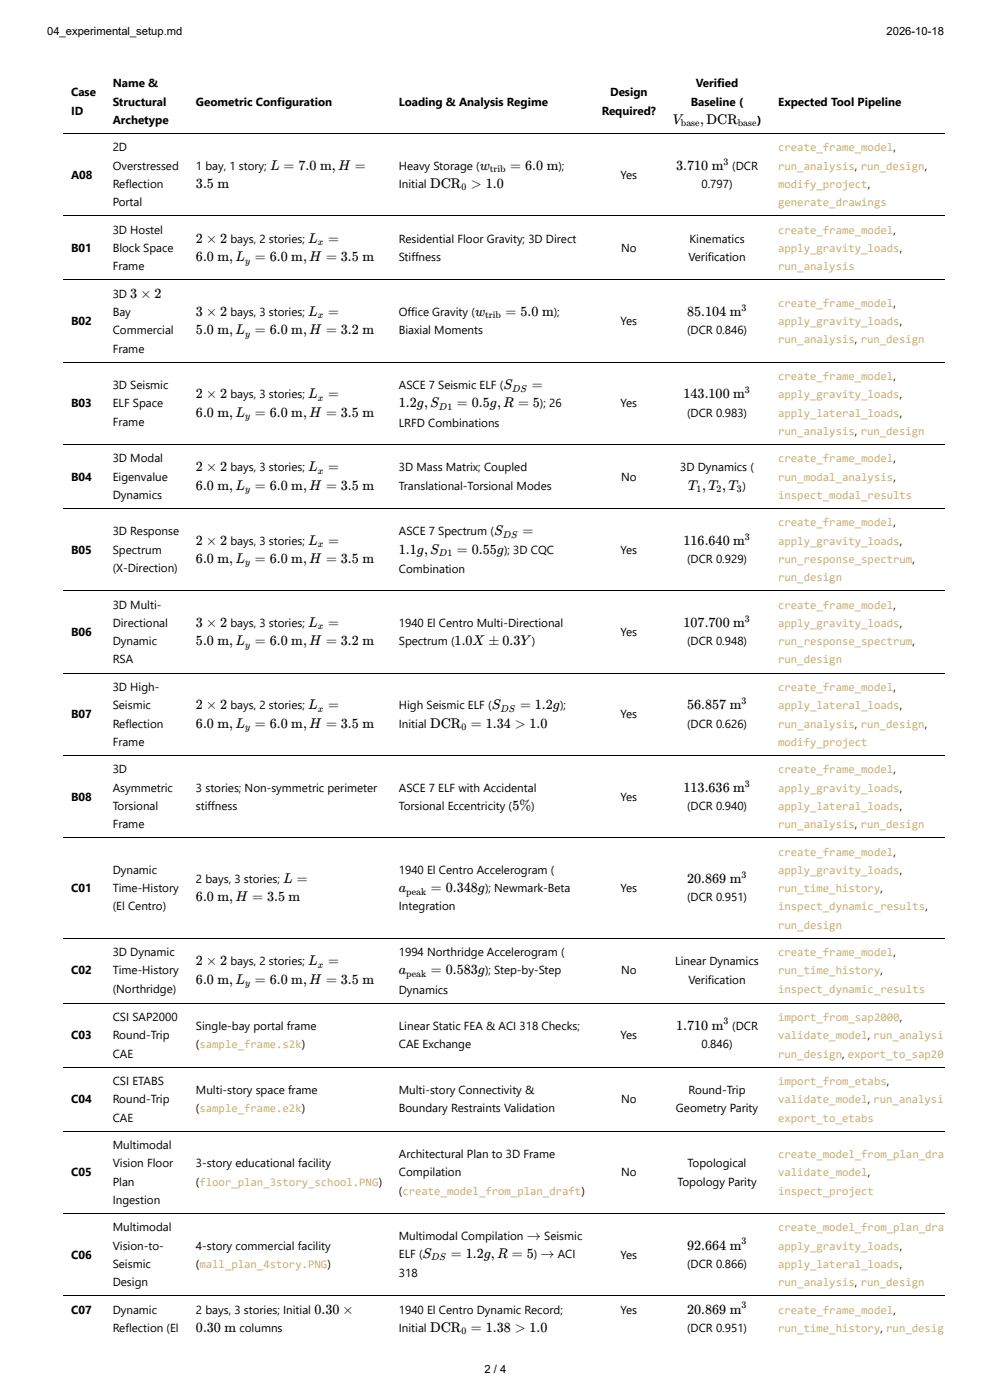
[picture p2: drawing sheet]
<svg xmlns="http://www.w3.org/2000/svg" width="210mm" height="297mm" viewBox="0 0 210 297" stroke-linecap="round" stroke-linejoin="round" font-family="sans-serif">
<defs><g id="words">
<g font-size="3">
<text x="142.7" y="26.3">V</text>
<text x="148.6" y="26.3">,DCR</text>
<text x="57.3" y="36">L = 7.0 m,H =</text>
<text x="101.8" y="36">w</text>
<text x="108.3" y="36">= 6.0 m</text>
<text x="143.4" y="36">3.710 m</text>
<text x="41.6" y="39.9">3.5 m</text>
<text x="91.2" y="39.9">DCR &gt; 1.0</text>
<text x="41.6" y="51.5">2 × 2</text>
<text x="65.4" y="51.5">L</text>
<text x="69.6" y="51.5">=</text>
<text x="41.6" y="55.4">6.0 m,L = 6.0 m,H = 3.5 m</text>
<text x="27.6" y="63.1">3 × 2</text>
<text x="41.6" y="67">3 × 2</text>
<text x="41.6" y="70.9">5.0 m,L = 6.0 m,H = 3.2 m</text>
<text x="65.4" y="67">L</text>
<text x="69.6" y="67">=</text>
<text x="100.8" y="67">w</text>
<text x="107.3" y="67">= 5.0 m</text>
<text x="145.8" y="67">85.104 m</text>
<text x="106.8" y="82.6">S</text>
<text x="112.8" y="82.6">=</text>
<text x="41.6" y="84.5">2 × 2</text>
<text x="41.6" y="88.4">6.0 m,L = 6.0 m,H = 3.5 m</text>
<text x="65.4" y="84.5">L</text>
<text x="69.6" y="84.5">=</text>
<text x="84.6" y="86.4">1.2g,S</text>
<text x="96.9" y="86.4">= 0.5g,R = 5</text>
<text x="145" y="84.5">143.100 m</text>
<text x="41.6" y="100">2 × 2</text>
<text x="65.4" y="100">L</text>
<text x="69.6" y="100">=</text>
<text x="41.6" y="103.9">6.0 m,L = 6.0 m,H = 3.5 m</text>
<text x="146" y="103.9">T ,T ,T</text>
<text x="104.8" y="113.6">S</text>
<text x="110.8" y="113.6">=</text>
<text x="41.6" y="115.5">2 × 2</text>
<text x="41.6" y="119.4">6.0 m,L = 6.0 m,H = 3.5 m</text>
<text x="65.4" y="115.5">L</text>
<text x="69.6" y="115.5">=</text>
<text x="84.6" y="117.5">1.1g,S</text>
<text x="96.9" y="117.5">= 0.55g</text>
<text x="145" y="115.5">116.640 m</text>
<text x="41.6" y="133">3 × 2</text>
<text x="41.6" y="136.9">5.0 m,L = 6.0 m,H = 3.2 m</text>
<text x="65.4" y="133">L</text>
<text x="69.6" y="133">=</text>
<text x="96.4" y="136.9">1.0X ± 0.3Y</text>
<text x="145" y="133">107.700 m</text>
<text x="41.6" y="150.5">2 × 2</text>
<text x="41.6" y="154.3">6.0 m,L = 6.0 m,H = 3.5 m</text>
<text x="65.4" y="150.5">L</text>
<text x="69.6" y="150.5">=</text>
<text x="91.2" y="154.3">DCR = 1.34 &gt; 1.0</text>
<text x="104.3" y="150.5">S</text>
<text x="110.3" y="150.5">= 1.2g</text>
<text x="145.8" y="150.5">56.857 m</text>
<text x="145" y="167.9">113.636 m</text>
<text x="108.7" y="171.8">5%</text>
<text x="41.6" y="191.2">6.0 m,H = 3.5 m</text>
<text x="60.1" y="187.3">L =</text>
<text x="84.6" y="189.3">a</text>
<text x="91.4" y="189.3">= 0.348g</text>
<text x="145.8" y="187.3">20.869 m</text>
<text x="41.6" y="204.8">2 × 2</text>
<text x="41.6" y="208.7">6.0 m,L = 6.0 m,H = 3.5 m</text>
<text x="65.4" y="204.8">L</text>
<text x="69.6" y="204.8">=</text>
<text x="84.6" y="206.7">a</text>
<text x="91.4" y="206.7">= 0.583g</text>
<text x="143.4" y="218.5">1.710 m</text>
<text x="111.8" y="263">→</text>
<text x="89.6" y="266.9">S</text>
<text x="95.6" y="266.9">= 1.2g,R = 5 →</text>
<text x="145.8" y="265.1">92.664 m</text>
<text x="66.7" y="278.7">0.30 ×</text>
<text x="145.8" y="278.7">20.869 m</text>
<text x="41.6" y="282.6">0.30 m</text>
<text x="91.2" y="282.6">DCR = 1.38 &gt; 1.0</text>
</g>
<g font-size="2.5">
<text x="15.1" y="20.5">Case</text>
<text x="23.9" y="18.5">Name &amp;</text>
<text x="23.9" y="22.4">Structural</text>
<text x="41.6" y="22.4">Geometric Configuration</text>
<text x="84.6" y="22.4">Loading &amp; Analysis Regime</text>
<text x="129.4" y="20.5">Design</text>
<text x="146.5" y="22.4">Baseline (</text>
<text x="147.6" y="18.5">Verified</text>
<text x="165.1" y="22.4">Expected Tool Pipeline</text>
<text x="15.1" y="24.3">ID</text>
<text x="23.9" y="26.3">Archetype</text>
<text x="127.6" y="24.3">Required?</text>
<text x="160.6" y="26.3">)</text>
<text x="23.9" y="32.1">2D</text>
<text x="23.9" y="36">Overstressed</text>
<text x="41.6" y="36">1 bay, 1 story;</text>
<text x="84.6" y="36">Heavy Storage (</text>
<text x="118.5" y="36">);</text>
<text x="155.3" y="36">(DCR</text>
<text x="15.1" y="37.9">A08</text>
<text x="23.9" y="39.9">Reflection</text>
<text x="84.6" y="39.9">Initial</text>
<text x="131.7" y="37.9">Yes</text>
<text x="148.8" y="39.9">0.797)</text>
<text x="23.9" y="43.7">Portal</text>
<text x="15.1" y="53.4">B01</text>
<text x="23.9" y="49.6">3D Hostel</text>
<text x="23.9" y="53.4">Block Space</text>
<text x="48.9" y="51.5">bays, 2 stories;</text>
<text x="84.6" y="51.5">Residential Floor Gravity; 3D Direct</text>
<text x="131.8" y="53.4">No</text>
<text x="146.3" y="51.5">Kinematics</text>
<text x="23.9" y="57.3">Frame</text>
<text x="84.6" y="55.4">Stiffness</text>
<text x="146" y="55.4">Verification</text>
<text x="23.9" y="63.1">3D</text>
<text x="15.1" y="69">B02</text>
<text x="23.9" y="67">Bay</text>
<text x="23.9" y="70.9">Commercial</text>
<text x="48.9" y="67">bays, 3 stories;</text>
<text x="84.6" y="67">Office Gravity (</text>
<text x="84.6" y="70.9">Biaxial Moments</text>
<text x="117.5" y="67">);</text>
<text x="131.7" y="69">Yes</text>
<text x="145.7" y="70.9">(DCR 0.846)</text>
<text x="23.9" y="74.8">Frame</text>
<text x="23.9" y="82.6">3D Seismic</text>
<text x="84.6" y="82.6">ASCE 7 Seismic ELF (</text>
<text x="15.1" y="86.4">B03</text>
<text x="23.9" y="86.4">ELF Space</text>
<text x="48.9" y="84.5">bays, 3 stories;</text>
<text x="114.5" y="86.4">); 26</text>
<text x="131.7" y="86.4">Yes</text>
<text x="145.7" y="88.4">(DCR 0.983)</text>
<text x="23.9" y="90.3">Frame</text>
<text x="84.6" y="90.5">LRFD Combinations</text>
<text x="15.1" y="102">B04</text>
<text x="23.9" y="98.1">3D Modal</text>
<text x="23.9" y="102">Eigenvalue</text>
<text x="48.9" y="100">bays, 3 stories;</text>
<text x="84.6" y="100">3D Mass Matrix; Coupled</text>
<text x="131.8" y="102">No</text>
<text x="144.3" y="100">3D Dynamics (</text>
<text x="23.9" y="105.8">Dynamics</text>
<text x="84.6" y="103.9">Translational-Torsional Modes</text>
<text x="157.5" y="103.9">)</text>
<text x="23.9" y="113.6">3D Response</text>
<text x="84.6" y="113.6">ASCE 7 Spectrum (</text>
<text x="15.1" y="117.5">B05</text>
<text x="23.9" y="117.5">Spectrum</text>
<text x="48.9" y="115.5">bays, 3 stories;</text>
<text x="106.9" y="117.5">); 3D CQC</text>
<text x="131.7" y="117.5">Yes</text>
<text x="145.7" y="119.4">(DCR 0.929)</text>
<text x="23.9" y="121.4">(X-Direction)</text>
<text x="84.6" y="121.5">Combination</text>
<text x="23.9" y="129.1">3D Multi-</text>
<text x="15.1" y="134.9">B06</text>
<text x="23.9" y="133">Directional</text>
<text x="23.9" y="136.9">Dynamic</text>
<text x="48.9" y="133">bays, 3 stories;</text>
<text x="84.6" y="133">1940 El Centro Multi-Directional</text>
<text x="84.6" y="136.9">Spectrum (</text>
<text x="112.8" y="136.9">)</text>
<text x="131.7" y="134.9">Yes</text>
<text x="145.7" y="136.9">(DCR 0.948)</text>
<text x="23.9" y="140.8">RSA</text>
<text x="23.9" y="146.6">3D High-</text>
<text x="15.1" y="152.4">B07</text>
<text x="23.9" y="150.5">Seismic</text>
<text x="23.9" y="154.3">Reflection</text>
<text x="48.9" y="150.5">bays, 2 stories;</text>
<text x="84.6" y="150.5">High Seismic ELF (</text>
<text x="84.6" y="154.3">Initial</text>
<text x="118.8" y="150.5">);</text>
<text x="131.7" y="152.4">Yes</text>
<text x="145.7" y="154.3">(DCR 0.626)</text>
<text x="23.9" y="158.2">Frame</text>
<text x="23.9" y="164">3D</text>
<text x="23.9" y="167.9">Asymmetric</text>
<text x="41.6" y="167.9">3 stories; Non-symmetric perimeter</text>
<text x="84.6" y="167.9">ASCE 7 ELF with Accidental</text>
<text x="15.1" y="169.9">B08</text>
<text x="23.9" y="171.8">Torsional</text>
<text x="41.6" y="171.8">stiffness</text>
<text x="84.6" y="171.8">Torsional Eccentricity (</text>
<text x="112.7" y="171.8">)</text>
<text x="131.7" y="169.9">Yes</text>
<text x="145.7" y="171.8">(DCR 0.940)</text>
<text x="23.9" y="175.7">Frame</text>
<text x="23.9" y="185.4">Dynamic</text>
<text x="84.6" y="185.4">1940 El Centro Accelerogram (</text>
<text x="15.1" y="189.3">C01</text>
<text x="23.9" y="189.3">Time-History</text>
<text x="41.6" y="187.3">2 bays, 3 stories;</text>
<text x="102.9" y="189.3">); Newmark-Beta</text>
<text x="131.7" y="189.3">Yes</text>
<text x="145.7" y="191.2">(DCR 0.951)</text>
<text x="23.9" y="193.1">(El Centro)</text>
<text x="84.6" y="193.1">Integration</text>
<text x="23.9" y="202.8">3D Dynamic</text>
<text x="84.6" y="202.8">1994 Northridge Accelerogram (</text>
<text x="15.1" y="206.7">C02</text>
<text x="23.9" y="206.7">Time-History</text>
<text x="48.9" y="204.8">bays, 2 stories;</text>
<text x="102.9" y="206.7">); Step-by-Step</text>
<text x="131.8" y="206.7">No</text>
<text x="143.3" y="204.8">Linear Dynamics</text>
<text x="146" y="208.7">Verification</text>
<text x="23.9" y="210.6">(Northridge)</text>
<text x="84.6" y="210.8">Dynamics</text>
<text x="15.1" y="220.5">C03</text>
<text x="23.9" y="216.6">CSI SAP2000</text>
<text x="23.9" y="220.5">Round-Trip</text>
<text x="41.6" y="218.5">Single-bay portal frame</text>
<text x="84.6" y="218.5">Linear Static FEA &amp; ACI 318 Checks;</text>
<text x="131.7" y="220.5">Yes</text>
<text x="155.3" y="218.5">(DCR</text>
<text x="23.9" y="224.4">CAE</text>
<text x="41.6" y="222.4">(sample_frame.s2k)</text>
<text x="84.6" y="222.4">CAE Exchange</text>
<text x="148.8" y="222.4">0.846)</text>
<text x="23.9" y="230.2">CSI ETABS</text>
<text x="41.6" y="232.1">Multi-story space frame</text>
<text x="84.6" y="232.1">Multi-story Connectivity &amp;</text>
<text x="146.1" y="232.1">Round-Trip</text>
<text x="15.1" y="234.1">C04</text>
<text x="23.9" y="234.1">Round-Trip</text>
<text x="23.9" y="237.9">CAE</text>
<text x="41.6" y="236">(sample_frame.e2k)</text>
<text x="84.6" y="236">Boundary Restraints Validation</text>
<text x="131.8" y="234.1">No</text>
<text x="143.4" y="236">Geometry Parity</text>
<text x="23.9" y="243.8">Multimodal</text>
<text x="84.6" y="245.7">Architectural Plan to 3D Frame</text>
<text x="15.1" y="249.6">C05</text>
<text x="23.9" y="247.7">Vision Floor</text>
<text x="23.9" y="251.5">Plan</text>
<text x="41.6" y="247.7">3-story educational facility</text>
<text x="41.6" y="251.5">(floor_plan_3story_school.PNG)</text>
<text x="84.6" y="249.6">Compilation</text>
<text x="131.8" y="249.6">No</text>
<text x="143.7" y="251.5">Topology Parity</text>
<text x="145.9" y="247.7">Topological</text>
<text x="23.9" y="255.4">Ingestion</text>
<text x="84.6" y="253.5">(create_model_from_plan_draft)</text>
<text x="23.9" y="261.2">Multimodal</text>
<text x="84.6" y="263">Multimodal Compilation</text>
<text x="115.4" y="263">Seismic</text>
<text x="15.1" y="267.1">C06</text>
<text x="23.9" y="265.1">Vision-to-</text>
<text x="23.9" y="269">Seismic</text>
<text x="41.6" y="265.1">4-story commercial facility</text>
<text x="41.6" y="269">(mall_plan_4story.PNG)</text>
<text x="84.6" y="266.9">ELF (</text>
<text x="113.3" y="266.9">)</text>
<text x="118.3" y="266.9">ACI</text>
<text x="131.7" y="267.1">Yes</text>
<text x="145.7" y="269">(DCR 0.866)</text>
<text x="23.9" y="272.9">Design</text>
<text x="84.6" y="270.9">318</text>
<text x="15.1" y="278.7">C07</text>
<text x="23.9" y="278.7">Dynamic</text>
<text x="41.6" y="278.7">2 bays, 3 stories; Initial</text>
<text x="84.6" y="278.7">1940 El Centro Dynamic Record;</text>
<text x="131.7" y="278.7">Yes</text>
<text x="23.9" y="282.6">Reflection (El</text>
<text x="50.8" y="282.6">columns</text>
<text x="84.6" y="282.6">Initial</text>
<text x="145.7" y="282.6">(DCR 0.951)</text>
</g>
<g font-size="2.5" fill="#c9ae75">
<text x="165.1" y="32.1">create_frame_model,</text>
<text x="165.1" y="36">run_analysis, run_design,</text>
<text x="165.1" y="39.9">modify_project,</text>
<text x="165.1" y="43.7">generate_drawings</text>
<text x="165.1" y="49.6">create_frame_model,</text>
<text x="165.1" y="53.4">apply_gravity_loads,</text>
<text x="165.1" y="57.3">run_analysis</text>
<text x="165.1" y="65.1">create_frame_model,</text>
<text x="165.1" y="69">apply_gravity_loads,</text>
<text x="165.1" y="72.8">run_analysis, run_design</text>
<text x="165.1" y="80.6">create_frame_model,</text>
<text x="165.1" y="84.5">apply_gravity_loads,</text>
<text x="165.1" y="88.4">apply_lateral_loads,</text>
<text x="165.1" y="92.3">run_analysis, run_design</text>
<text x="165.1" y="98.1">create_frame_model,</text>
<text x="165.1" y="102">run_modal_analysis,</text>
<text x="165.1" y="105.8">inspect_modal_results</text>
<text x="165.1" y="111.7">create_frame_model,</text>
<text x="165.1" y="115.5">apply_gravity_loads,</text>
<text x="165.1" y="119.4">run_response_spectrum,</text>
<text x="165.1" y="123.3">run_design</text>
<text x="165.1" y="129.1">create_frame_model,</text>
<text x="165.1" y="133">apply_gravity_loads,</text>
<text x="165.1" y="136.9">run_response_spectrum,</text>
<text x="165.1" y="140.8">run_design</text>
<text x="165.1" y="146.6">create_frame_model,</text>
<text x="165.1" y="150.5">apply_lateral_loads,</text>
<text x="165.1" y="154.3">run_analysis, run_design,</text>
<text x="165.1" y="158.2">modify_project</text>
<text x="165.1" y="164">create_frame_model,</text>
<text x="165.1" y="167.9">apply_gravity_loads,</text>
<text x="165.1" y="171.8">apply_lateral_loads,</text>
<text x="165.1" y="175.7">run_analysis, run_design</text>
<text x="165.1" y="181.5">create_frame_model,</text>
<text x="165.1" y="185.4">apply_gravity_loads,</text>
<text x="165.1" y="189.3">run_time_history,</text>
<text x="165.1" y="193.1">inspect_dynamic_results,</text>
<text x="165.1" y="197">run_design</text>
<text x="165.1" y="202.8">create_frame_model,</text>
<text x="165.1" y="206.7">run_time_history,</text>
<text x="165.1" y="210.6">inspect_dynamic_results</text>
<text x="165.1" y="216.6">import_from_sap2000,</text>
<text x="165.1" y="220.5">validate_model, run_analysi</text>
<text x="165.1" y="224.4">run_design, export_to_sap20</text>
<text x="165.1" y="230.2">import_from_etabs,</text>
<text x="165.1" y="234.1">validate_model, run_analysi</text>
<text x="165.1" y="237.9">export_to_etabs</text>
<text x="165.1" y="245.7">create_model_from_plan_dra</text>
<text x="165.1" y="249.6">validate_model,</text>
<text x="165.1" y="253.5">inspect_project</text>
<text x="165.1" y="261.2">create_model_from_plan_dra</text>
<text x="165.1" y="265.1">apply_gravity_loads,</text>
<text x="165.1" y="269">apply_lateral_loads,</text>
<text x="165.1" y="272.9">run_analysis, run_design</text>
<text x="165.1" y="278.7">create_frame_model,</text>
<text x="165.1" y="282.6">run_time_history, run_desig</text>
</g>
<g font-size="2.4">
<text x="10" y="7.4">04_experimental_setup.md</text>
<text x="188.1" y="7.4">2026-10-18</text>
<text x="102.8" y="291.3">2 / 4</text>
</g>
<g font-size="2.1">
<text x="144.4" y="26.8">base</text>
<text x="156.5" y="26.8">base</text>
<text x="153.5" y="34.9">3</text>
<text x="97.9" y="40.4">0</text>
<text x="103.9" y="36.5">trib</text>
<text x="67.4" y="52">x</text>
<text x="52" y="55.9">y</text>
<text x="157.3" y="66">3</text>
<text x="52" y="71.4">y</text>
<text x="67.4" y="67.6">x</text>
<text x="102.9" y="67.6">trib</text>
<text x="108.6" y="83.1">DS</text>
<text x="158" y="83.4">3</text>
<text x="52" y="88.9">y</text>
<text x="67.4" y="85">x</text>
<text x="93.1" y="87">D1</text>
<text x="67.4" y="100.5">x</text>
<text x="52" y="104.4">y</text>
<text x="147.8" y="104.4">1</text>
<text x="152" y="104.4">2</text>
<text x="156.3" y="104.4">3</text>
<text x="52" y="119.9">y</text>
<text x="67.4" y="116.1">x</text>
<text x="93.1" y="118">D1</text>
<text x="106.6" y="114.1">DS</text>
<text x="158" y="114.5">3</text>
<text x="158" y="131.9">3</text>
<text x="52" y="137.4">y</text>
<text x="67.4" y="133.5">x</text>
<text x="157.3" y="149.4">3</text>
<text x="52" y="154.9">y</text>
<text x="67.4" y="151">x</text>
<text x="97.9" y="154.9">0</text>
<text x="106.2" y="151">DS</text>
<text x="158" y="166.9">3</text>
<text x="86.2" y="189.8">peak</text>
<text x="157.3" y="186.3">3</text>
<text x="52" y="209.2">y</text>
<text x="67.4" y="205.3">x</text>
<text x="86.2" y="207.3">peak</text>
<text x="153.5" y="217.3">3</text>
<text x="157.3" y="263.9">3</text>
<text x="91.5" y="267.4">DS</text>
<text x="157.3" y="277.5">3</text>
<text x="97.9" y="282.9">0</text>
</g>
</g></defs>
<g fill="none" stroke="#000" stroke-width=".21">
<path d="M13.3 28.3h187M13.3 45.8h187M13.3 59.4h187M13.3 76.8h187M13.3 94.3h187M13.3 107.9h187M13.3 125.3h187M13.3 142.8h187M13.3 160.2h187M13.3 177.7h187M13.3 199.1h187M13.3 212.8h187"/>
<path d="M13.3 226.4h187M13.3 240h187M13.3 257.4h187M13.3 274.9h187"/>
</g>
<use href="#words"/>
</svg>
